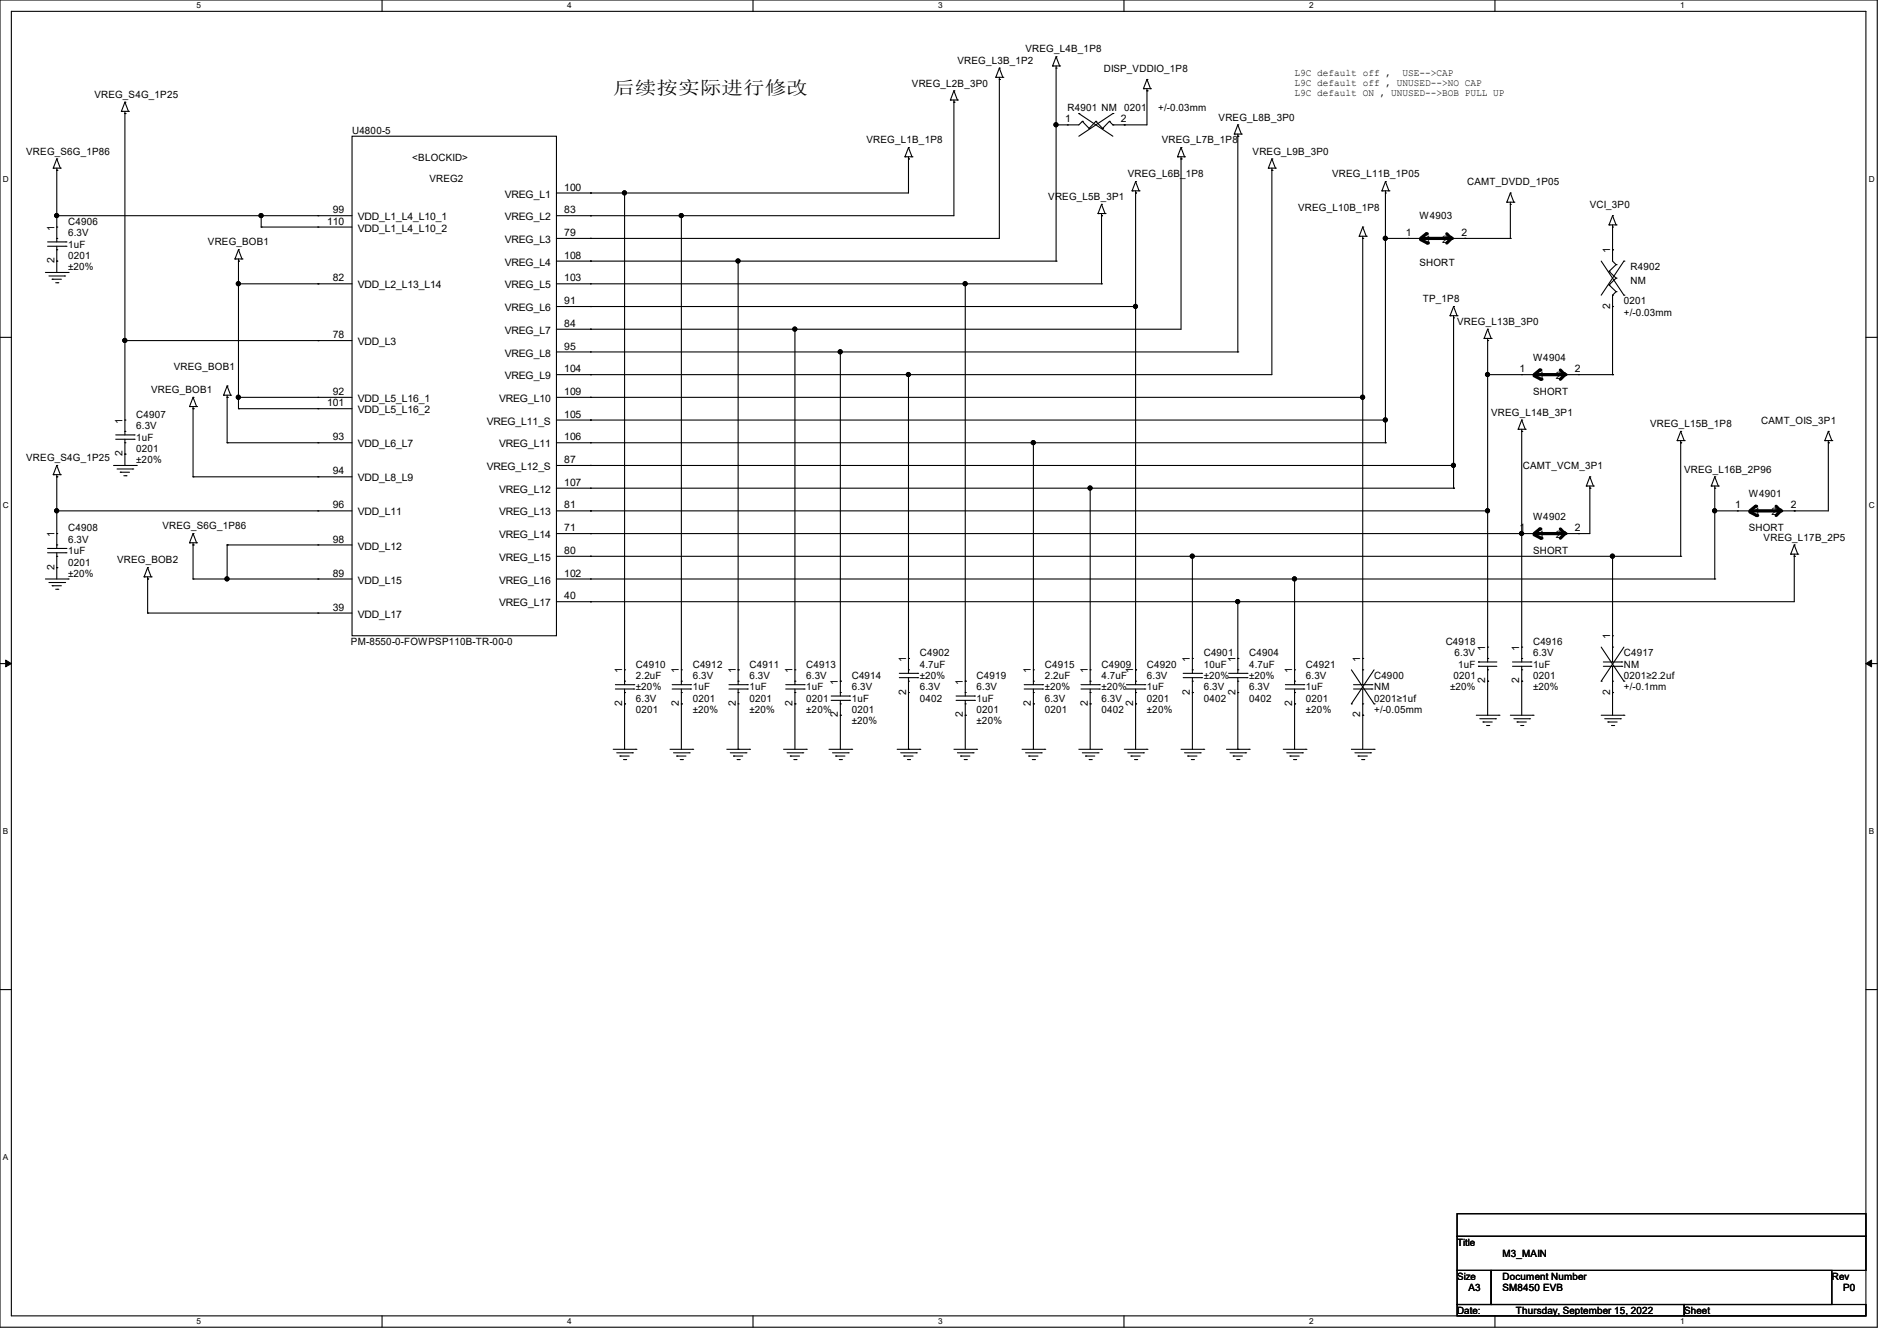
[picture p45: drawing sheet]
<svg xmlns="http://www.w3.org/2000/svg" width="297mm" height="210mm" viewBox="0 0 297 210" stroke-linecap="round" stroke-linejoin="round" font-family="sans-serif">
<defs><g id="words">
<text font-size="2.8" x="96" y="14.7">后续按实际进行修改</text>
<g font-size="1.6">
<text x="149.9" y="10">VREG_L3B_1P2</text>
<text x="160.6" y="8.2">VREG_L4B_1P8</text>
<text x="172.8" y="11.2">DISP_VDDIO_1P8</text>
<text x="202.7" y="11.9">L9C default off ,</text>
<text x="219.6" y="11.9">USE--&gt;CAP</text>
<text x="14.8" y="15.3">VREG_S4G_1P25</text>
<text x="142.8" y="13.6">VREG_L2B_3P0</text>
<text x="167.1" y="17.4">R4901 NM</text>
<text x="176" y="17.4">0201</text>
<text x="181.4" y="17.4">+/-0.03mm</text>
<text x="202.7" y="13.5">L9C default off , UNUSED--&gt;NO CAP</text>
<text x="202.7" y="15">L9C default ON , UNUSED--&gt;BOB PULL UP</text>
<text x="55.1" y="21">U4800-5</text>
<text x="135.7" y="22.4">VREG_L1B_1P8</text>
<text x="166.8" y="19.2">1</text>
<text x="175.5" y="19.2">2</text>
<text x="181.9" y="22.4">VREG_L7B_1P8</text>
<text x="190.8" y="18.9">VREG_L8B_3P0</text>
<text x="4.1" y="24.2">VREG_S6G_1P86</text>
<text x="64.6" y="25.3">&lt;BLOCKID&gt;</text>
<text x="67.2" y="28.5">VREG2</text>
<text x="88.3" y="29.8">100</text>
<text x="176.6" y="27.8">VREG_L6B_1P8</text>
<text x="196.1" y="24.2">VREG_L9B_3P0</text>
<text x="208.6" y="27.8">VREG_L11B_1P05</text>
<text x="229.7" y="29">CAMT_DVDD_1P05</text>
<text x="10.7" y="35.2">C4906</text>
<text x="51.2" y="35.2">110</text>
<text x="52.1" y="33.4">99</text>
<text x="56" y="34.5">VDD_L1_L4_L10_1</text>
<text x="79" y="30.9">VREG_L1</text>
<text x="79" y="34.5">VREG_L2</text>
<text x="88.3" y="33.4">83</text>
<text x="164.1" y="31.3">VREG_L5B_3P1</text>
<text x="203.2" y="33.1">VREG_L10B_1P8</text>
<text x="222.2" y="34.3">W4903</text>
<text x="248.9" y="32.6">VCI_3P0</text>
<text x="8.5" y="41.2" transform="rotate(-90 8.5 41.2)">2</text>
<text x="8.5" y="36.1" transform="rotate(-90 8.5 36.1)">1</text>
<text x="10.7" y="38.8">1uF</text>
<text x="10.7" y="40.6">0201</text>
<text x="10.7" y="37">6.3V</text>
<text x="32.6" y="38.4">VREG_BOB1</text>
<text x="56" y="36.3">VDD_L1_L4_L10_2</text>
<text x="79" y="38.1">VREG_L3</text>
<text x="79" y="41.6">VREG_L4</text>
<text x="88.3" y="37">79</text>
<text x="88.3" y="40.5">108</text>
<text x="220.1" y="37">1</text>
<text x="222.2" y="41.6">SHORT</text>
<text x="223.1" y="38.1">1</text>
<text x="225.8" y="38.1">2</text>
<text x="228.8" y="37">2</text>
<text x="252.1" y="39.7" transform="rotate(-90 252.1 39.7)">1</text>
<text x="10.7" y="42.3">±20%</text>
<text x="52.1" y="44.1">82</text>
<text x="56" y="45.2">VDD_L2_L13_L14</text>
<text x="79" y="45.2">VREG_L5</text>
<text x="88.3" y="44.1">103</text>
<text x="88.3" y="47.6">91</text>
<text x="222.8" y="47.3">TP_1P8</text>
<text x="254.2" y="47.7">0201</text>
<text x="255.3" y="42.3">R4902</text>
<text x="255.3" y="44.5">NM</text>
<text x="52.1" y="53">78</text>
<text x="79" y="48.7">VREG_L6</text>
<text x="79" y="52.3">VREG_L7</text>
<text x="88.3" y="51.2">84</text>
<text x="228.1" y="50.9">VREG_L13B_3P0</text>
<text x="252.1" y="48.3" transform="rotate(-90 252.1 48.3)">2</text>
<text x="254.2" y="49.4">+/-0.03mm</text>
<text x="27.2" y="58">VREG_BOB1</text>
<text x="56" y="54.1">VDD_L3</text>
<text x="79" y="55.8">VREG_L8</text>
<text x="79" y="59.4">VREG_L9</text>
<text x="88.3" y="54.7">95</text>
<text x="88.3" y="58.3">104</text>
<text x="237.9" y="58.3">1</text>
<text x="240" y="56.6">W4904</text>
<text x="240.9" y="59.4">1</text>
<text x="243.6" y="59.4">2</text>
<text x="246.6" y="58.3">2</text>
<text x="21.3" y="65.5">C4907</text>
<text x="23.7" y="61.6">VREG_BOB1</text>
<text x="51.2" y="63.6">101</text>
<text x="52.1" y="61.9">92</text>
<text x="56" y="63">VDD_L5_L16_1</text>
<text x="56" y="64.7">VDD_L5_L16_2</text>
<text x="78.1" y="63">VREG_L10</text>
<text x="88.3" y="61.9">109</text>
<text x="88.3" y="65.4">105</text>
<text x="233.5" y="65.1">VREG_L14B_3P1</text>
<text x="240" y="61.9">SHORT</text>
<text x="19.2" y="71.5" transform="rotate(-90 19.2 71.5)">2</text>
<text x="19.2" y="66.3" transform="rotate(-90 19.2 66.3)">1</text>
<text x="21.3" y="69">1uF</text>
<text x="21.3" y="70.8">0201</text>
<text x="21.3" y="67.2">6.3V</text>
<text x="52.1" y="69">93</text>
<text x="56" y="70.1">VDD_L6_L7</text>
<text x="76.2" y="66.5">VREG_L11_S</text>
<text x="78.1" y="70.1">VREG_L11</text>
<text x="88.3" y="69">106</text>
<text x="258.4" y="66.9">VREG_L15B_1P8</text>
<text x="275.8" y="66.3">CAMT_OIS_3P1</text>
<text x="4.1" y="72.2">VREG_S4G_1P25</text>
<text x="21.3" y="72.6">±20%</text>
<text x="52.1" y="74.3">94</text>
<text x="56" y="75.4">VDD_L8_L9</text>
<text x="76.2" y="73.6">VREG_L12_S</text>
<text x="78.1" y="77.2">VREG_L12</text>
<text x="88.3" y="76.1">107</text>
<text x="88.3" y="72.5">87</text>
<text x="238.4" y="73.5">CAMT_VCM_3P1</text>
<text x="263.7" y="74">VREG_L16B_2P96</text>
<text x="273.8" y="77.9">W4901</text>
<text x="10.7" y="83.2">C4908</text>
<text x="25.4" y="82.9">VREG_S6G_1P86</text>
<text x="52.1" y="79.6">96</text>
<text x="56" y="80.7">VDD_L11</text>
<text x="78.1" y="80.7">VREG_L13</text>
<text x="88.3" y="79.6">81</text>
<text x="88.3" y="83.2">71</text>
<text x="237.9" y="83.2">1</text>
<text x="240" y="81.5">W4902</text>
<text x="246.6" y="83.2">2</text>
<text x="271.7" y="79.6">1</text>
<text x="273.8" y="83.2">SHORT</text>
<text x="274.7" y="80.7">1</text>
<text x="277.4" y="80.7">2</text>
<text x="280.4" y="79.6">2</text>
<text x="8.5" y="89.2" transform="rotate(-90 8.5 89.2)">2</text>
<text x="8.5" y="84.1" transform="rotate(-90 8.5 84.1)">1</text>
<text x="10.7" y="86.8">1uF</text>
<text x="10.7" y="88.6">0201</text>
<text x="10.7" y="85">6.3V</text>
<text x="18.3" y="88.2">VREG_BOB2</text>
<text x="52.1" y="85">98</text>
<text x="56" y="86.1">VDD_L12</text>
<text x="78.1" y="84.3">VREG_L14</text>
<text x="78.1" y="87.8">VREG_L15</text>
<text x="88.3" y="86.7">80</text>
<text x="240" y="86.8">SHORT</text>
<text x="240.9" y="84.3">1</text>
<text x="243.6" y="84.3">2</text>
<text x="276.1" y="84.7">VREG_L17B_2P5</text>
<text x="10.7" y="90.3">±20%</text>
<text x="52.1" y="90.3">89</text>
<text x="52.1" y="95.6">39</text>
<text x="56" y="91.4">VDD_L15</text>
<text x="78.1" y="91.4">VREG_L16</text>
<text x="78.1" y="95">VREG_L17</text>
<text x="88.3" y="90.3">102</text>
<text x="88.3" y="93.9">40</text>
<text x="54.9" y="101">PM-8550-0-FOWPSP110B-TR-00-0</text>
<text x="56" y="96.7">VDD_L17</text>
<text x="226.4" y="101">C4918</text>
<text x="232.5" y="101.9" transform="rotate(-90 232.5 101.9)">1</text>
<text x="237.9" y="101.9" transform="rotate(-90 237.9 101.9)">1</text>
<text x="240" y="101">C4916</text>
<text x="252.1" y="100.1" transform="rotate(-90 252.1 100.1)">1</text>
<text x="97.4" y="105.4" transform="rotate(-90 97.4 105.4)">1</text>
<text x="99.6" y="104.6">C4910</text>
<text x="99.6" y="106.3">2.2uF</text>
<text x="106.3" y="105.4" transform="rotate(-90 106.3 105.4)">1</text>
<text x="108.5" y="104.6">C4912</text>
<text x="108.5" y="106.3">6.3V</text>
<text x="115.2" y="105.4" transform="rotate(-90 115.2 105.4)">1</text>
<text x="117.3" y="104.6">C4911</text>
<text x="117.3" y="106.3">6.3V</text>
<text x="124.1" y="105.4" transform="rotate(-90 124.1 105.4)">1</text>
<text x="126.2" y="104.6">C4913</text>
<text x="126.2" y="106.3">6.3V</text>
<text x="131.2" y="107.2" transform="rotate(-90 131.2 107.2)">1</text>
<text x="133.3" y="106.3">C4914</text>
<text x="141.9" y="103.7" transform="rotate(-90 141.9 103.7)">1</text>
<text x="144" y="102.8">C4902</text>
<text x="144" y="104.6">4.7uF</text>
<text x="144" y="106.3">±20%</text>
<text x="150.7" y="107.2" transform="rotate(-90 150.7 107.2)">1</text>
<text x="152.9" y="106.3">C4919</text>
<text x="161.4" y="105.4" transform="rotate(-90 161.4 105.4)">1</text>
<text x="163.6" y="104.6">C4915</text>
<text x="163.6" y="106.3">2.2uF</text>
<text x="170.3" y="105.4" transform="rotate(-90 170.3 105.4)">1</text>
<text x="172.5" y="104.6">C4909</text>
<text x="172.5" y="106.3">4.7uF</text>
<text x="177.4" y="105.4" transform="rotate(-90 177.4 105.4)">1</text>
<text x="179.6" y="104.6">C4920</text>
<text x="179.6" y="106.3">6.3V</text>
<text x="186.3" y="103.7" transform="rotate(-90 186.3 103.7)">1</text>
<text x="188.5" y="102.8">C4901</text>
<text x="188.5" y="104.6">10uF</text>
<text x="188.5" y="106.3">±20%</text>
<text x="193.4" y="103.7" transform="rotate(-90 193.4 103.7)">1</text>
<text x="195.6" y="102.8">C4904</text>
<text x="195.6" y="104.6">4.7uF</text>
<text x="195.6" y="106.3">±20%</text>
<text x="202.3" y="105.4" transform="rotate(-90 202.3 105.4)">1</text>
<text x="204.5" y="104.6">C4921</text>
<text x="204.5" y="106.3">6.3V</text>
<text x="213" y="103.7" transform="rotate(-90 213 103.7)">1</text>
<text x="215.1" y="106.3">C4900</text>
<text x="227.6" y="106.3">0201</text>
<text x="227.7" y="102.8">6.3V</text>
<text x="228.3" y="104.6">1uF</text>
<text x="232.5" y="107" transform="rotate(-90 232.5 107)">2</text>
<text x="237.9" y="107" transform="rotate(-90 237.9 107)">2</text>
<text x="240" y="104.6">1uF</text>
<text x="240" y="106.3">0201</text>
<text x="240" y="102.8">6.3V</text>
<text x="254.2" y="102.8">C4917</text>
<text x="254.2" y="104.6">NM</text>
<text x="254.2" y="106.3">0201≥2.2uf</text>
<text x="97.4" y="110.6" transform="rotate(-90 97.4 110.6)">2</text>
<text x="99.6" y="111.7">0201</text>
<text x="99.6" y="109.9">6.3V</text>
<text x="99.6" y="108.1">±20%</text>
<text x="106.3" y="110.6" transform="rotate(-90 106.3 110.6)">2</text>
<text x="108.5" y="108.1">1uF</text>
<text x="108.5" y="109.9">0201</text>
<text x="108.5" y="111.7">±20%</text>
<text x="115.2" y="110.6" transform="rotate(-90 115.2 110.6)">2</text>
<text x="117.3" y="108.1">1uF</text>
<text x="117.3" y="109.9">0201</text>
<text x="117.3" y="111.7">±20%</text>
<text x="124.1" y="110.6" transform="rotate(-90 124.1 110.6)">2</text>
<text x="126.2" y="108.1">1uF</text>
<text x="126.2" y="109.9">0201</text>
<text x="126.2" y="111.7">±20%</text>
<text x="131.2" y="112.3" transform="rotate(-90 131.2 112.3)">2</text>
<text x="133.3" y="109.9">1uF</text>
<text x="133.3" y="111.7">0201</text>
<text x="133.3" y="108.1">6.3V</text>
<text x="133.3" y="113.5">±20%</text>
<text x="141.9" y="108.8" transform="rotate(-90 141.9 108.8)">2</text>
<text x="144" y="109.9">0402</text>
<text x="144" y="108.1">6.3V</text>
<text x="150.7" y="112.3" transform="rotate(-90 150.7 112.3)">2</text>
<text x="152.9" y="109.9">1uF</text>
<text x="152.9" y="111.7">0201</text>
<text x="152.9" y="108.1">6.3V</text>
<text x="152.9" y="113.5">±20%</text>
<text x="161.4" y="110.6" transform="rotate(-90 161.4 110.6)">2</text>
<text x="163.6" y="111.7">0201</text>
<text x="163.6" y="109.9">6.3V</text>
<text x="163.6" y="108.1">±20%</text>
<text x="170.3" y="110.6" transform="rotate(-90 170.3 110.6)">2</text>
<text x="172.5" y="111.7">0402</text>
<text x="172.5" y="109.9">6.3V</text>
<text x="172.5" y="108.1">±20%</text>
<text x="177.4" y="110.6" transform="rotate(-90 177.4 110.6)">2</text>
<text x="179.6" y="108.1">1uF</text>
<text x="179.6" y="109.9">0201</text>
<text x="179.6" y="111.7">±20%</text>
<text x="186.3" y="108.8" transform="rotate(-90 186.3 108.8)">2</text>
<text x="188.5" y="109.9">0402</text>
<text x="188.5" y="108.1">6.3V</text>
<text x="193.4" y="108.8" transform="rotate(-90 193.4 108.8)">2</text>
<text x="195.6" y="109.9">0402</text>
<text x="195.6" y="108.1">6.3V</text>
<text x="202.3" y="110.6" transform="rotate(-90 202.3 110.6)">2</text>
<text x="204.5" y="108.1">1uF</text>
<text x="204.5" y="109.9">0201</text>
<text x="204.5" y="111.7">±20%</text>
<text x="213" y="112.3" transform="rotate(-90 213 112.3)">2</text>
<text x="215.1" y="108.1">NM</text>
<text x="215.1" y="109.9">0201≥1uf</text>
<text x="215.1" y="111.7">+/-0.05mm</text>
<text x="227" y="108.1">±20%</text>
<text x="240" y="108.1">±20%</text>
<text x="252.1" y="108.8" transform="rotate(-90 252.1 108.8)">2</text>
<text x="254.2" y="108.1">+/-0.1mm</text>
<text x="228.1" y="195.1">Title</text>
<text x="235.2" y="196.8">M3_MAIN</text>
<text x="228.1" y="200.4">Size</text>
<text x="229.9" y="202.2">A3</text>
<text x="235.2" y="200.4">Document Number</text>
<text x="235.2" y="202.2">SM8450 EVB</text>
<text x="286.8" y="200.4">Rev</text>
<text x="288.6" y="202.2">P0</text>
<text x="228.1" y="205.7">Date:</text>
<text x="237.4" y="205.7">Thursday, September 15, 2022</text>
<text x="263.7" y="205.7">Sheet</text>
</g>
<g font-size="1.3">
<text x="30.8" y="1.3">5</text>
<text x="88.8" y="1.3">4</text>
<text x="146.9" y="1.3">3</text>
<text x="205" y="1.3">2</text>
<text x="263.1" y="1.3">1</text>
<text x=".5" y="28.4">D</text>
<text x="292.6" y="28.4">D</text>
<text x=".5" y="79.5">C</text>
<text x="292.6" y="79.5">C</text>
<text x=".5" y="130.6">B</text>
<text x="292.6" y="130.6">B</text>
<text x=".5" y="181.7">A</text>
<text x="30.8" y="207.4">5</text>
<text x="88.8" y="207.4">4</text>
<text x="146.9" y="207.4">3</text>
<text x="205" y="207.4">2</text>
<text x="263.1" y="207.4">1</text>
</g>
</g></defs>
<path d="M0 0h293.9v207.9h-293.9zM1.8 1.8h290.3v204.3h-290.3z" fill="none" stroke="#000" stroke-width=".17"/>
<g fill="#fff">
<path d="M30.8 .2h.7v1.4h-.7z"/>
<path d="M30.8 206.2h.7v1.4h-.7z"/>
</g>
<path d="M59.8 0v1.8M59.8 206.1v1.8" fill="none" stroke="#000" stroke-width=".17"/>
<g fill="#fff">
<path d="M88.8 .2h.7v1.4h-.7z"/>
<path d="M88.8 206.2h.7v1.4h-.7z"/>
</g>
<path d="M117.9 0v1.8M117.9 206.1v1.8" fill="none" stroke="#000" stroke-width=".17"/>
<g fill="#fff">
<path d="M146.9 .2h.7v1.4h-.7z"/>
<path d="M146.9 206.2h.7v1.4h-.7z"/>
</g>
<path d="M176 0v1.8M176 206.1v1.8" fill="none" stroke="#000" stroke-width=".17"/>
<g fill="#fff">
<path d="M205 .2h.7v1.4h-.7z"/>
<path d="M205 206.2h.7v1.4h-.7z"/>
</g>
<path d="M234.1 0v1.8M234.1 206.1v1.8" fill="none" stroke="#000" stroke-width=".17"/>
<g fill="#fff">
<path d="M263.1 .2h.6v1.4h-.6z"/>
<path d="M263.1 206.2h.6v1.4h-.6z"/>
<path d="M.5 27.3h.9v1.4h-.9z"/>
<path d="M292.6 27.3h.9v1.4h-.9z"/>
<path d="M.5 78.4h.9v1.4h-.9z"/>
<path d="M292.6 78.4h.9v1.4h-.9z"/>
</g>
<path d="M0 52.8h1.8M292.1 52.8h1.8" fill="none" stroke="#000" stroke-width=".17"/>
<g fill="#fff">
<path d="M.5 129.5h.8v1.4h-.8z"/>
<path d="M292.6 129.5h.8v1.4h-.8z"/>
</g>
<path d="M0 103.9h1.8M292.1 103.9h1.8" fill="none" stroke="#000" stroke-width=".17"/>
<path d="M.9 103.4l.9 .5-.9 .5zM292.1 103.9l.9-.5v1z" fill="#000" stroke="#000" stroke-width=".16"/>
<path d="M.5 180.5h.8v1.4h-.8z" fill="#fff"/>
<g fill="none" stroke="#000" stroke-width=".17">
<path d="M19 17.4h.1M19 17.4h1.1M19.6 17.8h.1M19.6 16h.1M19.6 17.4v50.7M19.6 16l.5 1.4M19.6 16l-.6 1.4M20.1 17.4h.1M148.8 15.7h.1M148.8 15.7h1.1M149.4 16h.1M149.4 14.2h.1"/>
<path d="M149.4 15.7v18.1h-62.3M149.4 14.2l.5 1.5M149.4 14.2l-.6 1.5M149.9 15.7h.1M155.9 12.1h.1M155.9 12.1h1.1M156.5 12.4h.1M156.5 10.7h.1M156.5 12.1v25.2h-69.4M156.5 10.7l.5 1.4M156.5 10.7l-.6 1.4M157 12.1h.1"/>
<path d="M164.8 10.3h.1M164.8 10.3h1.1M165.4 10.7h.1M165.4 8.9h.1M165.4 19.6h.1M165.4 10.3v30.6M165.4 8.9l.5 1.4M165.4 8.9l-.6 1.4M165.9 10.3h.1M167.1 19.6h.1M168.9 17.8h.1M168.9 17.8l5.3 3.5"/>
<path d="M169.5 19h.1M169.5 19l-.6 .6h-3.5M169.5 19l1 1.1M171.6 19h.1M171.6 19l-1.1 1.1M171.6 19l1 1.1M173.7 19h.1M173.7 19l-1.1 1.1M173.7 19l.5 .6M174.2 19.6h.1M174.2 17.8h.1M174.2 17.8l-5.3 3.5"/>
<path d="M176 19.6h.1M179 13.9h.1M179 13.9h1.1M179.6 14.2h.1M179.6 12.4h.1M179.6 13.9v5.7h-5.4M179.6 12.4l.5 1.5M179.6 12.4l-.6 1.5M180.1 13.9h.1M193.8 19.6h.1M193.8 19.6l.6 1.4M193.8 19.6l-.5 1.4"/>
<path d="M7.5 37.9h2.8M7.5 38.6h2.8M8.3 26.3h.1M8.3 26.3h1.1M8.9 26.7h.1M8.9 24.9h.1M8.9 37.3h.1M8.9 39.1h.1M8.9 35.6h.1M8.9 33.8h.1M8.9 26.3v11.6M8.9 38.6v4.1"/>
<path d="M8.9 24.9l.5 1.4M8.9 24.9l-.6 1.4M8.9 33.8h46.2M9.4 26.3h.1M10.3 37.9h.1M10.3 38.6h.1M37.3 39.1h.1M37.3 39.1l.6 1.5M37.3 39.1l-.5 1.5M40.9 35.6h.1M40.9 33.8h.1M40.9 35.6h14.2"/>
<path d="M40.9 33.8v1.8M49.8 33.8h.1M49.8 35.6h.1M55.1 21.3h32v78.3h-32zM92.5 30.2h.1M92.5 33.8h.1M92.5 37.3h.1M97.8 30.2h.1M97.8 30.2v77M106.7 33.8h.1M106.7 33.8v73.4M141.7 24.6h.1"/>
<path d="M141.7 24.6h1.1M142.2 24.9h.1M142.2 23.1h.1M142.2 24.6v5.6h-55.1M142.2 23.1l.6 1.5M142.2 23.1l-.5 1.5M142.8 24.6h.1M170.5 20.1h.1M171.9 33.4h.1M171.9 33.4h1.1M172.5 33.8h.1M172.5 32h.1"/>
<path d="M172.5 33.4v11M172.5 32l.5 1.4M172.5 32l-.6 1.4M172.6 20.1h.1M173 33.4h.1M177.2 29.9h.1M177.2 29.9h1.2M177.8 30.2h.1M177.8 28.4h.1M177.8 29.9v77.3M177.8 28.4l.6 1.5M177.8 28.4l-.6 1.5"/>
<path d="M178.4 29.9h.1M184.4 24.6h.1M184.4 24.6h1.1M184.9 24.9h.1M184.9 23.1h.1M184.9 24.6v27h-97.8M184.9 23.1l.6 1.5M184.9 23.1l-.5 1.5M185.5 24.6h.1M193.3 21h.1M193.3 21h1.1M193.8 21.3h.1"/>
<path d="M193.8 21v34.1M194.4 21h.1M198.6 26.3h.1M198.6 26.3h1.1M199.1 26.7h.1M199.1 24.9h.1M199.1 26.3v32.4h-112M199.1 24.9l.6 1.4M199.1 24.9l-.5 1.4M199.7 26.3h.1M212.8 37h.1M212.8 37h1.1"/>
<path d="M213.4 37.3h.1M213.4 35.6h.1M213.4 37v70.2M213.4 35.6l.5 1.4M213.4 35.6l-.6 1.4M213.9 37h.1M216.4 29.9h.1M216.4 29.9h1.1M216.9 30.2h.1M216.9 28.4h.1M216.9 37.3h.1M216.9 29.9v39.4"/>
<path d="M216.9 28.4l.6 1.5M216.9 28.4l-.5 1.5M216.9 37.3h5.3M217.5 29.9h.1M220.5 37.3h.1M227.6 37.3h8.9M229.4 37.3h.1M235.9 31.7h.1M235.9 31.7h1.1M236.5 32h.1M236.5 30.2h.1M236.5 37.3h.1"/>
<path d="M236.5 31.7v5.6M236.5 30.2l.5 1.5M236.5 30.2l-.6 1.5M237 31.7h.1M251.9 35.2h.1M251.9 35.2h1.1M252.5 35.6h.1M252.5 33.8h.1M252.5 39.1h.1M252.5 35.2v5.7l.5 .5M252.5 33.8l-.6 1.4M252.5 33.8l.5 1.4"/>
<path d="M253 35.2h.1M7.1 42.7h3.6M7.7 43.2h2.4M8.2 43.7h.1M8.2 43.7h1.4M8.7 44.3h.4M8.9 40.9h.1M9.1 44.3h.1M10.1 43.2h.1M10.7 42.7h.1M19.6 53.3h.1M19.6 53.3h35.5"/>
<path d="M36.8 40.6h.1M36.8 40.6h1.1M37.3 40.9h.1M37.3 44.4h.1M37.3 40.6v23.4M37.3 44.4h17.8M37.9 40.6h.1M49.8 44.4h.1M49.8 53.3h.1M87.1 44.4h85.4M87.1 40.9h78.3M87.1 48h90.7"/>
<path d="M87.1 55.1h106.7M92.5 40.9h.1M92.5 44.4h.1M92.5 48h.1M92.5 51.6h.1M92.5 55.1h.1M92.5 58.7h.1M115.6 40.9h.1M115.6 40.9v66.3M124.5 51.6h.1M124.5 51.6v55.6M131.6 55.1h.1"/>
<path d="M131.6 55.1v53.9M142.2 58.7h.1M142.2 58.7v46.8M151.1 44.4h.1M151.1 44.4v64.6M165.4 40.9h.1M172.5 44.4h.1M193.8 55.1h.1M227 49.4h.1M227 49.4h1.1M227.6 49.8h.1M227.6 48h.1"/>
<path d="M227.6 49.4v27.1M227.6 48l.5 1.4M227.6 48l-.6 1.4M228.1 49.4h.1M232.4 53h.1M232.4 53h1.1M232.9 53.3h.1M232.9 51.6h.1M232.9 58.7h.1M232.9 53v50.7M232.9 51.6l.6 1.4M232.9 51.6l-.5 1.4"/>
<path d="M232.9 58.7h7.1M233.5 53h.1M238.3 58.7h.1M245.4 58.7h7.1M247.1 58.7h.1M250.7 40.9l3.6 5.3M251.9 42.5h.1M251.9 44.6h.1M251.9 42.5l1.1 1.1M251.9 44.6l1.1 1.1M252.5 46.2h.1M252.5 48h.1"/>
<path d="M252.5 58.7h.1M252.5 46.2v12.5M253 41.4h.1M253 43.6h.1M253 45.7h.1M253 41.4l-1.1 1.1M253 43.6l-1.1 1M253 45.7l-.5 .5M254.3 40.9h.1M254.3 46.2h.1M254.3 40.9l-3.6 5.3M8.3 74.3h.1"/>
<path d="M8.3 74.3h1.1M8.9 74.7h.1M8.9 72.9h.1M8.9 74.3v11.6M8.9 72.9l.5 1.4M8.9 72.9l-.6 1.4M9.4 74.3h.1M17.8 72.9h3.5M18.1 68.1h2.9M18.1 68.8h2.9M18.3 73.4h2.5M18.8 74h.1"/>
<path d="M18.8 74h1.5M19.4 74.5h.3M19.6 67.6h.1M19.6 69.3h.1M19.6 65.8h.1M19.6 71.1h.1M19.6 68.8v4.1M19.7 74.5h.1M20.8 73.4h.1M21 68.1h.1M21 68.8h.1M21.3 72.9h.1"/>
<path d="M29.7 63.7h.1M29.7 63.7h1.1M30.2 64h.1M30.2 62.2h.1M30.2 74.7h.1M30.2 63.7v11M30.2 62.2l.6 1.5M30.2 62.2l-.5 1.5M30.2 74.7h24.9M30.8 63.7h.1M35 61.9h.1M35 61.9h1.1"/>
<path d="M35.6 62.2h.1M35.6 60.5h.1M35.6 69.3h.1M35.6 61.9v7.4M35.6 60.5l.5 1.4M35.6 60.5l-.6 1.4M35.6 69.3h19.5M36.1 61.9h.1M37.3 62.2h.1M37.3 64h.1M37.3 62.2h17.8M37.3 64h17.8"/>
<path d="M49.8 62.2h.1M49.8 64h.1M49.8 69.3h.1M49.8 74.7h.1M87.1 72.9h140.5M87.1 62.2h126.3M87.1 69.3h129.8M87.1 65.8h129.8M87.1 76.5h140.5M92.5 62.2h.1M92.5 69.3h.1M92.5 65.8h.1"/>
<path d="M92.5 76.5h.1M92.5 72.9h.1M161.8 69.3h.1M161.8 69.3v37.9M170.7 76.5h.1M170.7 76.5v30.7M213.4 62.2h.1M216.9 69.3h.1M216.9 65.8h.1M227.6 72.9h.1M227.6 76.5h.1M237.7 67.2h.1"/>
<path d="M237.7 67.2h1.1M238.3 67.6h.1M238.3 65.8h.1M238.3 67.2v36.5M238.3 65.8l.5 1.4M238.3 65.8l-.6 1.4M238.8 67.2h.1M248.4 76.1h.1M248.4 76.1h1.1M248.9 76.5h.1M248.9 74.7h.1M248.9 76.1v7.5h-3.5"/>
<path d="M248.9 74.7l.6 1.4M248.9 74.7l-.5 1.4M249.5 76.1h.1M262.6 69h.1M262.6 69h1.1M263.1 69.3h.1M263.1 67.6h.1M263.1 69v18.1M263.1 67.6l.6 1.4M263.1 67.6l-.5 1.4M263.7 69h.1M267.9 76.1h.1"/>
<path d="M267.9 76.1h1.1M268.5 76.5h.1M268.5 74.7h.1M268.5 76.1v14.6M268.5 74.7l.5 1.4M268.5 74.7l-.6 1.4M269 76.1h.1M285.7 69h.1M285.7 69h1.1M286.3 69.3h.1M286.3 67.6h.1M286.3 69v11h-7.2"/>
<path d="M286.3 67.6l.5 1.4M286.3 67.6l-.6 1.4M286.8 69h.1M7.1 90.7h3.6M7.5 85.9h2.8M7.5 86.6h2.8M7.7 91.2h2.4M8.2 91.7h.1M8.2 91.7h1.4M8.7 92.3h.4M8.9 85.3h.1M8.9 87.1h.1"/>
<path d="M8.9 83.6h.1M8.9 88.9h.1M8.9 80h.1M8.9 86.6v4.1M8.9 80h46.2M9.1 92.3h.1M10.1 91.2h.1M10.3 85.9h.1M10.3 86.6h.1M10.7 90.7h.1M22.6 90.3h.1M22.6 90.3h1.1"/>
<path d="M23.1 90.7h.1M23.1 88.9h.1M23.1 96h.1M23.1 90.3v5.7M23.1 88.9l.6 1.4M23.1 88.9l-.5 1.4M23.1 96h32M23.7 90.3h.1M29.7 85h.1M29.7 85h1.1M30.2 85.3h.1M30.2 83.6h.1"/>
<path d="M30.2 90.7h.1M30.2 90.7h24.9M30.2 85v5.7M30.2 83.6l.6 1.4M30.2 83.6l-.5 1.4M30.8 85h.1M35.6 85.3h.1M35.6 90.7h.1M35.6 85.3v5.4M35.6 85.3h19.5M49.8 80h.1M49.8 85.3h.1"/>
<path d="M49.8 90.7h.1M49.8 96h.1M87.1 90.7h181.4M87.1 83.6h152.9M87.1 80h145.8M87.1 87.1h176M92.5 80h.1M92.5 83.6h.1M92.5 87.1h.1M92.5 90.7h.1M92.5 94.2h.1M186.7 87.1h.1"/>
<path d="M186.7 87.1v18.4M193.8 94.2h.1M193.8 94.2v11.3M202.7 90.7h.1M202.7 90.7v16.5M232.9 80h.1M238.3 83.6h.1M247.1 83.6h.1M252.5 99.6h.1M252.5 87.1h.1M252.5 87.1v16.6M263.1 87.1h.1"/>
<path d="M268.5 80h.1M268.5 90.7h.1M268.5 80h5.3M272 80h.1M280.4 86.8h.1M280.4 86.8h1.1M280.9 87.1h.1M280.9 85.3h.1M280.9 80h.1M280.9 86.8v7.4h-193.8M280.9 85.3l.6 1.5M280.9 85.3l-.5 1.5"/>
<path d="M281.5 86.8h.1M96 117.3h3.6M96.4 107.2h2.8M96.4 107.9h2.8M96.6 117.9h2.4M97.1 118.4h.1M97.1 118.4h1.4M97.6 119h.4M97.8 106.7h.1M97.8 108.5h.1M97.8 104.9h.1M97.8 110.2h.1"/>
<path d="M97.8 107.9v9.4M98 119h.1M99 117.9h.1M99.2 107.2h.1M99.2 107.9h.1M99.6 117.3h.1M104.9 117.3h3.6M105.2 107.2h2.9M105.2 107.9h2.9M105.5 117.9h2.4M106 118.4h.1M106 118.4h1.4"/>
<path d="M106.5 119h.3M106.7 106.7h.1M106.7 108.5h.1M106.7 104.9h.1M106.7 110.2h.1M106.7 107.9v9.4M106.8 119h.1M107.9 117.9h.1M108.1 107.2h.1M108.1 107.9h.1M108.5 117.3h.1M113.8 117.3h3.5"/>
<path d="M114.1 107.2h2.9M114.1 107.9h2.9M114.3 117.9h2.5M114.9 118.4h.1M114.9 118.4h1.4M115.4 119h.3M115.6 106.7h.1M115.6 108.5h.1M115.6 104.9h.1M115.6 110.2h.1M115.6 117.3h.1M115.6 107.9v9.4"/>
<path d="M115.7 119h.1M116.8 117.9h.1M117 107.2h.1M117 107.9h.1M117.3 117.3h.1M122.7 117.3h3.5M123 107.2h2.9M123 107.9h2.9M123.2 117.9h2.5M123.7 118.4h.1M123.7 118.4h1.5M124.3 119h.3"/>
<path d="M124.5 106.7h.1M124.5 108.5h.1M124.5 104.9h.1M124.5 110.2h.1M124.5 107.9v9.4M124.6 119h.1M125.7 117.9h.1M125.9 107.2h.1M125.9 107.9h.1M126.2 117.3h.1M129.8 117.3h3.5M130.1 109h2.9"/>
<path d="M130.1 109.7h2.9M130.3 117.9h2.5M130.9 118.4h.1M130.9 118.4h1.4M131.4 119h.3M131.6 108.5h.1M131.6 110.2h.1M131.6 106.7h.1M131.6 112h.1M131.6 109.7v7.6M131.7 119h.1M132.8 117.9h.1"/>
<path d="M133 109h.1M133 109.7h.1M133.3 117.3h.1M140.5 117.3h3.5M140.8 105.5h2.9M140.8 106.1h2.9M141 117.9h2.5M141.5 118.4h.1M141.5 118.4h1.5M142.1 119h.3M142.2 104.9h.1M142.2 106.7h.1"/>
<path d="M142.2 103.1h.1M142.2 108.5h.1M142.2 117.3h.1M142.2 106.1v11.2M142.4 119h.1M143.5 117.9h.1M143.7 105.5h.1M143.7 106.1h.1M144 117.3h.1M149.4 117.3h3.5M149.7 109h2.9M149.7 109.7h2.9"/>
<path d="M149.9 117.9h2.5M150.4 118.4h.1M150.4 118.4h1.4M151 119h.3M151.1 108.5h.1M151.1 110.2h.1M151.1 106.7h.1M151.1 112h.1M151.1 109.7v7.6M151.3 119h.1M152.4 117.9h.1M152.6 109h.1"/>
<path d="M152.6 109.7h.1M152.9 117.3h.1M160 117.3h3.6M160.4 107.2h2.8M160.4 107.9h2.8M160.6 117.9h2.4M161.1 118.4h.1M161.1 118.4h1.4M161.6 119h.4M161.8 106.7h.1M161.8 108.5h.1M161.8 104.9h.1"/>
<path d="M161.8 110.2h.1M161.8 107.9v9.4M162 119h.1M163 117.9h.1M163.2 107.2h.1M163.2 107.9h.1M163.6 117.3h.1M168.9 117.3h3.6M169.2 107.2h2.9M169.2 107.9h2.9M169.5 117.9h2.4M170 118.4h.1"/>
<path d="M170 118.4h1.4M170.5 119h.4M170.7 106.7h.1M170.7 108.5h.1M170.7 104.9h.1M170.7 110.2h.1M170.7 107.9v9.4M170.9 119h.1M171.9 117.9h.1M172.1 107.2h.1M172.1 107.9h.1M172.5 117.3h.1"/>
<path d="M176 117.3h3.6M176.4 107.2h2.8M176.4 107.9h2.8M176.6 117.9h2.4M177.1 118.4h.1M177.1 118.4h1.4M177.6 119h.4M177.8 106.7h.1M177.8 108.5h.1M177.8 104.9h.1M177.8 110.2h.1M177.8 107.9v9.4"/>
<path d="M178 119h.1M179 117.9h.1M179.2 107.2h.1M179.2 107.9h.1M179.6 117.3h.1M184.9 117.3h3.6M185.3 105.5h2.8M185.3 106.1h2.8M185.5 117.9h2.4M186 118.4h.1M186 118.4h1.4M186.5 119h.4"/>
<path d="M186.7 104.9h.1M186.7 106.7h.1M186.7 103.1h.1M186.7 108.5h.1M186.7 106.1v11.2M186.9 119h.1M187.9 117.9h.1M188.1 105.5h.1M188.1 106.1h.1M188.5 117.3h.1M192 117.3h3.6M192.4 105.5h2.8"/>
<path d="M192.4 106.1h2.8M192.6 117.9h2.4M193.1 118.4h.1M193.1 118.4h1.4M193.6 119h.4M193.8 104.9h.1M193.8 106.7h.1M193.8 103.1h.1M193.8 108.5h.1M193.8 117.3h.1M193.8 106.1v11.2M194 119h.1"/>
<path d="M195 117.9h.1M195.2 105.5h.1M195.2 106.1h.1M195.6 117.3h.1M200.9 117.3h3.6M201.3 107.2h2.8M201.3 107.9h2.8M201.5 117.9h2.4M202 118.4h.1M202 118.4h1.4M202.5 119h.4M202.7 106.7h.1"/>
<path d="M202.7 108.5h.1M202.7 104.9h.1M202.7 110.2h.1M202.7 107.9v9.4M202.9 119h.1M203.9 117.9h.1M204.1 107.2h.1M204.1 107.9h.1M204.5 117.3h.1M211.6 110.2h.1M211.6 117.3h3.5M211.6 104.9l3.5 5.3"/>
<path d="M211.9 107.2h2.9M211.9 107.9h2.9M212.1 117.9h2.5M212.6 118.4h.1M212.6 118.4h1.5M213.2 119h.3M213.4 104.9h.1M213.4 110.2h.1M213.4 103.1h.1M213.4 112h.1M213.4 107.9v9.4M213.5 119h.1"/>
<path d="M214.6 117.9h.1M214.8 107.2h.1M214.8 107.9h.1M215.1 117.3h.1M215.1 110.2h.1M215.1 104.9l-3.5 5.3M231.1 112h3.6M231.5 103.7h.1M231.5 104.4h.1M231.5 103.7h2.9M231.5 104.4h2.9M231.7 112.6h2.4"/>
<path d="M232.2 113.1h.1M232.2 113.1h1.4M232.7 113.6h.4M232.9 103.1h.1M232.9 104.9h.1M232.9 101.3h.1M232.9 106.7h.1M232.9 104.4v7.6M233.1 113.6h.1M234.1 112.6h.1M234.7 112h.1M236.5 112h3.5"/>
<path d="M236.8 103.7h2.9M236.8 104.4h2.9M237 112.6h2.5M237.5 113.1h.1M237.5 113.1h1.5M238.1 113.6h.3M238.3 103.1h.1M238.3 104.9h.1M238.3 101.3h.1M238.3 106.7h.1M238.3 104.4v7.6M238.4 113.6h.1"/>
<path d="M239.5 112.6h.1M239.7 103.7h.1M239.7 104.4h.1M240 112h.1M250.7 106.7h.1M250.7 112h3.6M250.7 101.3l3.6 5.4M251 103.7h2.9M251 104.4h2.9M251.2 112.6h2.5M251.8 113.1h.1M251.8 113.1h1.4"/>
<path d="M252.3 113.6h.3M252.5 101.3h.1M252.5 106.7h.1M252.5 108.5h.1M252.5 104.4v7.6M252.6 113.6h.1M253.7 112.6h.1M253.9 103.7h.1M253.9 104.4h.1M254.3 112h.1M254.3 106.7h.1M254.3 101.3l-3.6 5.4"/>
<path d="M0 155h1.8M292.1 155h1.8M228.1 190.1h64v3.5h-64zM228.1 193.6h64v5.4h-64zM228.1 199h5.4v5.3h-5.4zM233.5 199h53.3v5.3h-53.3zM228.1 204.3h35.6v1.8h-35.6zM263.7 204.3h28.4v1.8h-28.4z"/>
</g>
<g fill="none" stroke="#000" stroke-width=".51">
<path d="M222.4 37.5l1.1 .6M222.8 37.3h3.9M223.3 36.6l-.9 .7M226.5 36.6l.5 .6M227.2 37.3l-.7 .8M240.2 58.8l1.1 .6M240.6 58.7h3.9M241.1 58l-.9 .7M244.3 58l.5 .5M245 58.7l-.7 .7M274.9 79.3l-.9 .7M278.1 79.3l.5 .5"/>
<path d="M240.2 83.7l1.1 .6M240.6 83.6h3.9M241.1 82.8l-.9 .8M244.3 82.8l.5 .6M245 83.6l-.7 .7M274 80.2l1 .5M274.4 80h3.9M278.8 80l-.7 .7"/>
</g>
<g fill="#000">
<circle cx="223.3" cy="36.6" r=".25"/>
<circle cx="223.5" cy="38.1" r=".25"/>
<circle cx="226.7" cy="37.3" r=".25"/>
<circle cx="227" cy="37.2" r=".25"/>
<circle cx="227.2" cy="37.3" r=".25"/>
<circle cx="241.1" cy="58" r=".25"/>
<circle cx="241.3" cy="59.4" r=".25"/>
<circle cx="244.5" cy="58.7" r=".25"/>
<circle cx="244.8" cy="58.5" r=".25"/>
<circle cx="245" cy="58.7" r=".25"/>
<circle cx="274.9" cy="79.3" r=".25"/>
<circle cx="278.6" cy="79.8" r=".25"/>
<circle cx="241.1" cy="82.8" r=".25"/>
<circle cx="241.3" cy="84.3" r=".25"/>
<circle cx="244.5" cy="83.6" r=".25"/>
<circle cx="244.8" cy="83.4" r=".25"/>
<circle cx="245" cy="83.6" r=".25"/>
<circle cx="275" cy="80.7" r=".25"/>
<circle cx="278.3" cy="80" r=".25"/>
<circle cx="278.8" cy="80" r=".25"/>
</g>
<g fill="#000" stroke="#000" stroke-width=".17">
<circle cx="165.3" cy="19.5" r=".32"/>
<circle cx="8.9" cy="33.8" r=".32"/>
<circle cx="40.9" cy="33.8" r=".32"/>
<circle cx="97.8" cy="30.2" r=".32"/>
<circle cx="106.7" cy="33.8" r=".32"/>
<circle cx="216.9" cy="37.3" r=".32"/>
<circle cx="19.5" cy="53.3" r=".32"/>
<circle cx="37.3" cy="44.4" r=".32"/>
<circle cx="115.5" cy="40.9" r=".32"/>
<circle cx="124.4" cy="51.5" r=".32"/>
<circle cx="131.6" cy="55.1" r=".32"/>
<circle cx="142.2" cy="58.7" r=".32"/>
<circle cx="151.1" cy="44.4" r=".32"/>
<circle cx="177.8" cy="48" r=".32"/>
<circle cx="232.9" cy="58.7" r=".32"/>
<circle cx="8.9" cy="80" r=".32"/>
<circle cx="37.3" cy="62.2" r=".32"/>
<circle cx="161.8" cy="69.3" r=".32"/>
<circle cx="170.7" cy="76.4" r=".32"/>
<circle cx="213.3" cy="62.2" r=".32"/>
<circle cx="216.9" cy="65.8" r=".32"/>
<circle cx="227.6" cy="72.9" r=".32"/>
<circle cx="232.9" cy="80" r=".32"/>
<circle cx="268.5" cy="80" r=".32"/>
<circle cx="35.5" cy="90.7" r=".32"/>
<circle cx="186.7" cy="87.1" r=".32"/>
<circle cx="193.8" cy="94.2" r=".32"/>
<circle cx="202.7" cy="90.7" r=".32"/>
<circle cx="238.2" cy="83.5" r=".32"/>
<circle cx="252.5" cy="87.1" r=".32"/>
</g>
<use href="#words"/>
</svg>
